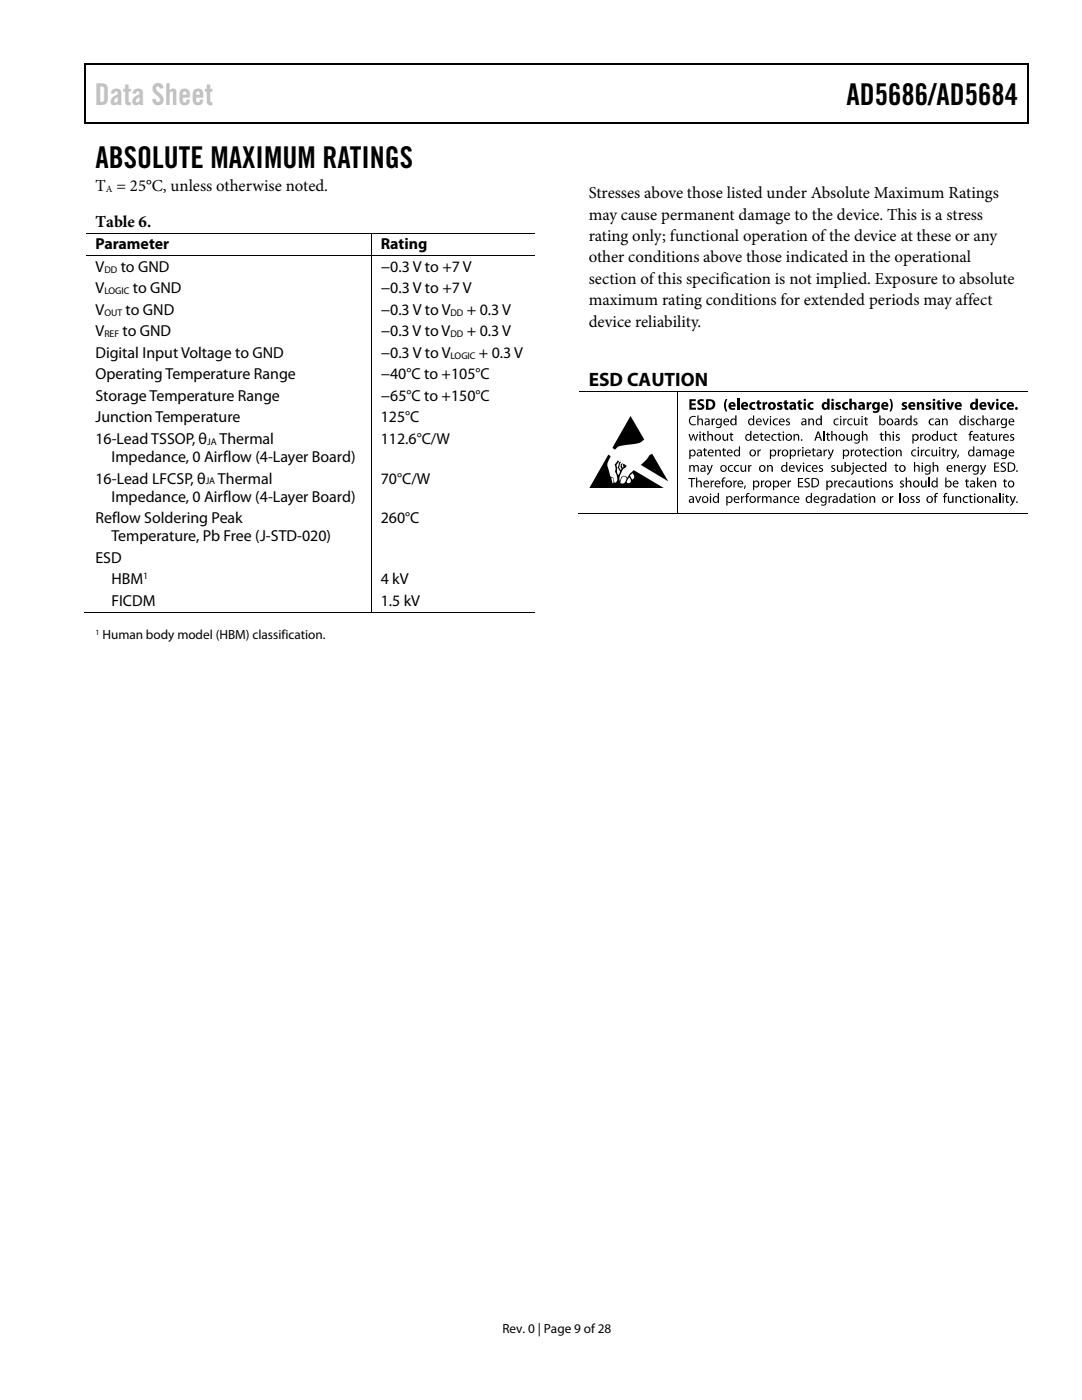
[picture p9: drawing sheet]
<svg xmlns="http://www.w3.org/2000/svg" width="216mm" height="279mm" viewBox="0 0 216 279" stroke-linecap="round" stroke-linejoin="round" font-family="sans-serif">
<defs><g id="words">
<text font-size="6" fill="#c0c0c0" x="18.9" y="21">Data Sheet</text>
<g font-size="6">
<text x="168.9" y="21">AD5686/AD5684</text>
<text x="19" y="33.6">ABSOLUTE MAXIMUM RATINGS</text>
</g>
<text font-size="3.9" x="117.5" y="77">ESD CAUTION</text>
<g font-size="3.3">
<text x="19" y="38.1">T = 25°C, unless otherwise noted.</text>
<text x="117.5" y="39.5">Stresses above those listed under Absolute Maximum Ratings</text>
<text x="19" y="45.2">Table 6.</text>
<text x="117.5" y="43.8">may cause permanent damage to the device. This is a stress</text>
<text x="117.5" y="48.1">rating only; functional operation of the device at these or any</text>
<text x="117.5" y="52.4">other conditions above those indicated in the operational</text>
<text x="117.5" y="56.6">section of this specification is not implied. Exposure to absolute</text>
<text x="117.5" y="60.9">maximum rating conditions for extended periods may affect</text>
<text x="117.5" y="65.2">device reliability.</text>
</g>
<g font-size="3.2">
<text x="19" y="49.8">Parameter</text>
<text x="76" y="49.8">Rating</text>
<text x="19" y="54.3">V</text>
<text x="19" y="58.5">V</text>
<text x="24.1" y="54.3">to GND</text>
<text x="26.5" y="58.5">to GND</text>
<text x="76" y="54.3">−0.3 V to +7 V</text>
<text x="76" y="58.5">−0.3 V to +7 V</text>
<text x="19" y="62.8">V</text>
<text x="25.1" y="62.8">to GND</text>
<text x="76" y="62.8">−0.3 V to V</text>
<text x="93.2" y="62.8">+ 0.3 V</text>
<text x="19" y="67.1">V</text>
<text x="19" y="71.4">Digital Input Voltage to GND</text>
<text x="24.4" y="67.1">to GND</text>
<text x="76" y="71.4">−0.3 V to V</text>
<text x="76" y="67.1">−0.3 V to V</text>
<text x="93.2" y="67.1">+ 0.3 V</text>
<text x="95.6" y="71.4">+ 0.3 V</text>
<text x="19" y="75.7">Operating Temperature Range</text>
<text x="76" y="75.7">−40°C to +105°C</text>
<text x="19" y="80">Storage Temperature Range</text>
<text x="76" y="80">−65°C to +150°C</text>
<text x="19" y="84.3">Junction Temperature</text>
<text x="19" y="88.6">16-Lead TSSOP, θ</text>
<text x="43.8" y="88.6">Thermal</text>
<text x="76" y="88.6">112.6°C/W</text>
<text x="76" y="84.3">125°C</text>
<text x="22.2" y="92.2">Impedance, 0 Airflow (4-Layer Board)</text>
<text x="19" y="96.5">16-Lead LFCSP, θ</text>
<text x="22.2" y="100.1">Impedance, 0 Airflow (4-Layer Board)</text>
<text x="43.5" y="96.5">Thermal</text>
<text x="76" y="96.5">70°C/W</text>
<text x="19" y="104.4">Reflow Soldering Peak</text>
<text x="22.2" y="108">Temperature, Pb Free (J-STD-020)</text>
<text x="76" y="104.4">260°C</text>
<text x="19" y="112.3">ESD</text>
<text x="22.2" y="116.6">HBM</text>
<text x="76" y="116.6">4 kV</text>
<text x="22.2" y="120.9">FICDM</text>
<text x="76" y="120.9">1.5 kV</text>
</g>
<g font-size="2.6">
<text x="20.4" y="127.6">Human body model (HBM) classification.</text>
<text x="100.3" y="266">Rev. 0 | Page 9 of 28</text>
</g>
<g font-size="1.9">
<text x="21.1" y="38.3">A</text>
<text x="20.8" y="54.4">DD</text>
<text x="20.8" y="58.7">LOGIC</text>
<text x="20.8" y="63">OUT</text>
<text x="89.9" y="63">DD</text>
<text x="20.8" y="67.3">REF</text>
<text x="89.9" y="67.3">DD</text>
<text x="89.9" y="71.6">LOGIC</text>
<text x="41.3" y="88.8">JA</text>
<text x="41" y="96.7">JA</text>
<text x="28.6" y="115.5">1</text>
</g>
<text font-size="1.6" x="19" y="126.7">1</text>
</g></defs>
<g fill="#000">
<path d="M16.9 12.7h.2v1h-.2zM205.1 12.7h.2v1h-.2zM205.1 12.7h.2v.3h-.2zM82.3 24.4h.2v.3h-.2zM205.1 24.4h.2v.3h-.2zM144.8 79.6h.3a2.78 2.78 0 0 0 0 2.5h-.2a2.19 2.19 0 0 1-.1-2.5zM151.1 80l.4-.2v.5h.4v.3h-.4l.1 .7 .3 .1v.3a.51 .51 0 0 1-.6 0 .51 .51 0 0 1-.2-.5v-.6h-.2zM156.5 80l.5-.2v.5h.3v.3h-.3v.7l.3 .1v.3a.52 .52 0 0 1-.6 0 .52 .52 0 0 1-.2-.5v-.6h-.2zM159.3 80l.4-.2v.5h.4v.3h-.4l.1 .7 .2 .1v.3a.49 .49 0 0 1-.5 0 .49 .49 0 0 1-.2-.5v-.6h-.2v-.3h.2zM169.5 79.6h.5v.8a.54 .54 0 0 1 .6-.1 .54 .54 0 0 1 .3 .6v.9h-.4l-.1-1-.2-.2-.2 .2v1h-.5zM187 80l.5-.2v.5h.4v.3h-.4v.7l.3 .1v.3a.5 .5 0 0 1-.5 0 .5 .5 0 0 1-.3-.5v-.6h-.2v-.3h.2zM125.8 83.1l2.7 4.6-.2 .2a3.8 3.8 0 0 1-2.7 .8l-.7 .1a2.3 2.3 0 0 0-2.2 .9l-.5-.3z"/>
<path d="M129.5 90.9l.6-.3 3.2 5.5-5.5-3.3 1.2-1.1zM137.5 92.8h.3v.2a.47 .47 0 0 1 .8 0l.4-.2 .4 .2v1.1h-.2v-.9l-.3-.2-.3 .2v.9h-.2l-.1-.9-.2-.2-.3 .2v.9h-.3zM137.4 86.6h.2l.3 1.1 .4-1.1h.2l.3 1.1 .3-1.1h.2l-.4 1.3h-.2l-.4-1-.3 1h-.2zM137.4 95.4h1.3v.2h-.6v1.7h-.2v-1.7h-.5zM137.6 79.7h1.2v.4h-.8v.4h.8v.4h-.8v.5h.9v.4h-1.3zM137.7 83.3l.7-.3 .5 .1-.1 .2a.76 .76 0 0 0-1.1 .7 .76 .76 0 0 0 1.1 .6l.1 .2a.97 .97 0 0 1-1.3-.3 .97 .97 0 0 1 .1-1.2zM138.9 95.3h.2v.8a.51 .51 0 0 1 .9 0v1.2h-.2v-1l-.3-.2-.4 .3v.9h-.2zM138.7 99h.2l.4 1.1 .4-1.1h.3l-.6 1.4h-.2zM139.1 82.9h.3v.8l.4-.2 .4 .2 .1 1.2h-.3v-1l-.3-.2-.3 .3v.9h-.3zM139.4 79.8l.5-.1 .6 .1-.1 .3-.5-.1-.2 .1 .1 .3a.72 .72 0 0 1 .7 .9 .72 .72 0 0 1-1 .5l-.4-.1 .1-.4 .7 .1 .2-.2-.2-.2a.69 .69 0 0 1-.7-.4 .69 .69 0 0 1 .2-.8zM140.3 86.4l.2-.1v.3h.3v.2h-.3v.9l.3 .1-.1 .2h-.2l-.2-.3v-.9h-.2v-.2h.2zM140.5 89.5l.2-.1v.3h.4v.2h-.4l.1 .9 .3 .1-.1 .2h-.3l-.2-.3v-.9h-.2v-.2h.2z"/>
<path d="M141.1 86h.3v.8l.3-.2h.3a1.39 1.39 0 0 1 .3 1.3h-.3v-.9l-.3-.2-.3 .3v.8h-.3zM141 92.8h.2l.4 1.1 .4-1.1h.2l-.2 .6a2.28 2.28 0 0 1-.9 1.4v-.2l.4-.5zM141.8 95.9h.2v.3l.5-.3v.2l-.3 .1-.2 .2v.9h-.2zM142 83.5h.2v.3l.5-.3v.2l-.3 .1-.1 .2v.9h-.3zM142.7 89.7h.2v.3l.1-.2a.5 .5 0 0 1 .8 .1v1.2h-.2v-1l-.3-.2-.3 .2-.1 1h-.2zM144.2 95.4l.6-.1-.1 .2h-.3l-.1 .2v.2h.4v.2h-.4v1.2h-.2v-1.2h-.2v-.2h.2zM144.3 89.5l.2-.1v.3h.4v.2h-.4v.9l.3 .1 .1 .2h-.4l-.2-.3v-.9h-.2v-.2h.2zM144.2 86.6h.2v1l.3 .2 .3-.2 .1-1h.2v1.3h-.2v-.2l-.1 .1a.48 .48 0 0 1-.8 0zM145.8 86.4l.2-.1v.3h.3v.2h-.3v.9l.3 .1v.1l-.3 .1-.2-.3v-.9h-.3v-.2h.3zM145.4 93l.5-.2 .4 .1-.1 .1a.51 .51 0 0 0-.7 .5 .51 .51 0 0 0 .7 .4l.1 .2a.7 .7 0 0 1-1-.2 .7 .7 0 0 1 .1-.9zM146.3 95.9h.2l.1 .3 .2-.3h.2v.2l-.2 .1-.2 .2v.9h-.3zM147.1 79.6h.5v2.2h-.5z"/>
<path d="M146.6 93l.6-.2 .3 .1-.1 .1a.51 .51 0 0 0-.7 .5 .51 .51 0 0 0 .7 .4l.1 .2a.71 .71 0 0 1-.9-.2 .71 .71 0 0 1 0-.9zM147.8 99h.3v.3l.4-.3v.2l-.2 .1-.2 .2v.9h-.2zM148.6 96.9h.2l-.2 .7h-.2zM147.8 92.8h.2v1l.3 .2 .3-.2 .1-1h.2v1.3h-.2v-.2l-.1 .2a.48 .48 0 0 1-.8-.1zM149.3 92.8h.2v.3l.4-.3v.2l-.2 .1-.2 .2v.8h-.2zM149.7 80.5l.8-.3 .2 .1-.1 .3a.44 .44 0 0 0-.6 .4 .44 .44 0 0 0 .7 .4v.3a.82 .82 0 0 1-1-.2 .82 .82 0 0 1 0-1zM151.1 99h.2l.1 .3 .2-.3h.2v.2l-.3 .1-.1 .2v.9h-.3zM151.1 89.7h.2l.1 .3 .4-.3v.2l-.2 .1-.2 .3v.8h-.2zM151.8 95.9h.2l.1 .3 .4-.3v.2l-.4 .3v.9h-.3zM151.6 86.6h.2v-.2l.2-.1v.3h.4v.2h-.4l.1 .9 .2 .1v.1h-.4l-.1-1.1h-.2zM152 99h.3v.2l.2-.2h.3l.3 .3 .3-.3h.3l.2 .6v.8h-.2v-1l-.3-.2-.3 .2v1h-.2l-.1-1-.2-.2-.3 .3v.9h-.2zM152.1 80.3h.4l.1 .2 .2-.2 .3-.1v.5h-.3l-.2 .2v.9h-.4z"/>
<path d="M152.1 83.5h.3l.4 1.1 .3-1.1h.3l-.5 1.4h-.3zM153.1 92.8h.2v.2l.1-.1a.5 .5 0 0 1 .7 .1l.1 1.1h-.3v-.9l-.3-.2-.3 .3v.8h-.2zM154.1 86.8l.5-.2 .4 .1-.1 .2a.5 .5 0 0 0-.8 .4 .5 .5 0 0 0 .8 .4v.2a.7 .7 0 0 1-.9-.2 .7 .7 0 0 1 .1-.9zM155.2 80.4l.5-.2 .4 .1-.1 .3h-.4v.2a.56 .56 0 0 1 .6 .7 .56 .56 0 0 1-.9 .3l-.3-.1 .1-.4 .4 .2 .2-.2-.5-.3a.42 .42 0 0 1 0-.6zM155.2 89.7h.2v.3l.5-.3v.2l-.3 .1-.1 .3-.1 .8h-.2zM154.4 83.7l.5-.2 .3 .1v.2a.5 .5 0 0 0-.8 .4 .5 .5 0 0 0 .8 .4v.2a.7 .7 0 0 1-.9-.2 .7 .7 0 0 1 .1-.9zM155.3 86.4l.3-.1v.3h.3v.2h-.3v.9l.3 .1-.1 .2h-.3l-.1-.3-.1-.9h-.2v-.2h.2zM155.7 99h.2v.3l.1-.2a.5 .5 0 0 1 .7 .1l.1 1.2h-.2v-1l-.3-.2-.4 .2v1h-.2zM156.9 83.7l.4-.2 .3 .1-.1 .2-.4-.1v.3a.47 .47 0 0 1 .5 .5 .47 .47 0 0 1-.6 .4l-.2-.1v-.2l.4 .1 .2-.2-.2-.2a.41 .41 0 0 1-.3-.6zM157.2 95.9h.2v.3l.4-.3v.2l-.2 .1-.2 .2v.9h-.2zM158.3 86.6h.2l.1 .3 .1-.2a.46 .46 0 0 1 .7 .1l.1 1.1h-.3v-.9l-.3-.2-.3 .3v.8h-.3zM158.7 92.8h.3l.4 1.1 .3-1.1h.3l-.5 1.3h-.3z"/>
<path d="M159.2 89.7h.2v.3l.4-.3v.2l-.2 .1-.2 .2v.9h-.2zM159.9 87.7h.2v.2h-.2zM159.2 95.4h1v.2h-.7v.6h.7v.2h-.7v.6h.8v.3h-1.1zM160.6 95.6a.81 .81 0 0 1 .9-.1v.2l-.6-.1a.29 .29 0 0 0 0 .5 .63 .63 0 0 1 .7 .9 .63 .63 0 0 1-1.1 .2v-.2a.4 .4 0 0 0 .6 .1 .4 .4 0 0 0 .1-.6 .7 .7 0 0 1-.6-.9zM161.3 83.5h.2v.3l.1-.2a.48 .48 0 0 1 .7 .1l.1 1.2h-.2v-1l-.3-.2-.3 .2-.1 1h-.2zM161 93l.5-.2 .3 .1v.1a.51 .51 0 0 0-.8 .5 .51 .51 0 0 0 .8 .4v.2a.71 .71 0 0 1-.9-.2 .71 .71 0 0 1 .1-.9zM161.3 80.5l.9-.3 .1 .1v.3a.44 .44 0 0 0-.7 .4 .44 .44 0 0 0 .7 .4v.3a.81 .81 0 0 1-1-.2 .81 .81 0 0 1 0-1zM162.2 89.5l.2-.1v.3h.4v.2h-.4v.9l.3 .1-.1 .2h-.2l-.2-.3v-.9h-.3v-.2h.3zM163.5 93l.4-.2 .3 .1-.1 .1h-.4v.3a.47 .47 0 0 1 .5 .5 .47 .47 0 0 1-.7 .4l-.1-.1v-.2l.4 .1 .2-.2-.2-.2a.4 .4 0 0 1-.3-.6zM164.3 86h.2v1.9h-.2zM164.3 89.7h.2v.3l.3-.3h.2v.2l-.2 .1-.2 .2v.9h-.3zM164.8 86.6h.2v-.2l.3-.1v.3h.3v.2h-.3v.9l.3 .1v.1h-.5l-.1-1.1h-.2z"/>
<path d="M165.3 99h.2v.3l.5-.3v.2l-.2 .1-.2 .3v.8h-.3zM165.1 89.7h.3l.4 1.1 .3-1.1h.3l-.2 .6a2.12 2.12 0 0 1-.9 1.4l-.1-.2 .5-.5zM165.9 86h.2v.8l.3-.2h.3a1.49 1.49 0 0 1 .3 1.3h-.2l-.1-.9-.2-.2-.4 .3v.8h-.2zM165.9 93l.4-.2 .3 .1v.1h-.5v.2l.2 .2a.4 .4 0 0 1 .4 .3 .4 .4 0 0 1-.2 .4h-.7l.1-.2h.5v-.2l-.2-.1a.4 .4 0 0 1-.3-.6zM166.5 95.9h.2v.3l.4-.3v.2l-.2 .1-.2 .2v.9h-.2zM166.8 80.5l.5-.3 .4 .1v.3h-.5v.2a.54 .54 0 0 1 .6 .5 .54 .54 0 0 1-.7 .5l-.4-.1v-.4l.4 .2 .2-.2-.6-.4zM166.5 83.7l.5-.2 .3 .1v.2a.51 .51 0 0 0-.8 .4 .51 .51 0 0 0 .8 .4v.2a.7 .7 0 0 1-.9-.2 .7 .7 0 0 1 .1-.9zM167 92.8h.2l.1 1 .3 .2 .3-.3v-.9h.2v1.3h-.2v-.2l-.1 .2a.48 .48 0 0 1-.7-.1zM168.3 83.5h.2v.3l.4-.3v.2l-.2 .1-.2 .2v.9h-.2zM168.2 80.5l.9-.3 .1 .1v.3a.45 .45 0 0 0-.7 .4 .45 .45 0 0 0 .7 .4v.3a.82 .82 0 0 1-1-.2 .82 .82 0 0 1 0-1zM168.8 96.1l.5-.2 .4 .1-.1 .2a.5 .5 0 0 0-.7 .4 .5 .5 0 0 0 .7 .4l.1 .2a.7 .7 0 0 1-1-.2 .7 .7 0 0 1 .1-.9zM169.7 89.7h.3v.3l.4-.3v.2l-.2 .1-.2 .2v.9h-.2z"/>
<path d="M168.9 86.6h.3v1l.2 .2 .4-.3v-.9h.2l.1 1.3h-.3v-.2l-.1 .1a.47 .47 0 0 1-.7 0zM169.3 83.7l.5-.2 .3 .1v.2a.51 .51 0 0 0-.8 .4 .51 .51 0 0 0 .8 .4v.2a.7 .7 0 0 1-.9-.2 .7 .7 0 0 1 .1-.9zM170.5 98.8l.2-.1v.3h.4v.2h-.4v.9l.3 .1v.2h-.3l-.2-.3v-.9h-.2v-.2h.2zM170.4 83.5h.2v1a.33 .33 0 0 0 .4 .2 .33 .33 0 0 0 .3-.4v-.8h.2v1.4h-.2v-.3l-.1 .2a.48 .48 0 0 1-.8-.1zM172 86h.2v.8l.3-.2h.3a1.52 1.52 0 0 1 .3 1.3h-.2l-.1-.9-.2-.2-.4 .3v.8h-.2zM171.3 95.9h.2v1l.3 .2 .3-.3v-.9h.3v1.4h-.2v-.3l-.1 .1a.44 .44 0 0 1-.7 0zM172 89.7h.2v-.2l.2-.1v.3h.4v.2h-.4l.1 .9 .3 .1v.2l-.5-.1-.1-1.1h-.2zM172.6 83.3l.2-.1v.3h.4v.2h-.4v.7l.1 .2 .3 .1-.1 .2h-.3l-.2-.3v-.9h-.2v-.2h.2zM172.9 80.3h.4l.1 .2 .2-.2 .3-.1v.5h-.3l-.2 .2v.9h-.5zM172.2 93l.6-.2 .3 .1-.1 .1a.51 .51 0 0 0-.7 .5 .51 .51 0 0 0 .8 .4v.2a.71 .71 0 0 1-.9-.2 .71 .71 0 0 1 0-.9zM172.8 95.7l.3-.1v.3h.4v.2h-.4v.9l.3 .1v.2h-.3l-.2-.3-.1-.9h-.1zM173.5 99h.2v.3l.1-.2a.51 .51 0 0 1 .8 .1v1.2h-.2l-.1-1-.2-.2-.4 .3v.9h-.2z"/>
<path d="M173.2 92.8h.3v-.2l.2-.1v.3h.4v.2h-.4l.1 .9 .2 .1v.1h-.4l-.1-1.1h-.3zM174.5 89.9l.5-.2 .4 .1-.1 .2a.5 .5 0 0 0-.7 .4 .5 .5 0 0 0 .7 .4l.1 .2a.7 .7 0 0 1-1-.2 .7 .7 0 0 1 .1-.9zM175.9 95.9h.2v.3l.1-.2a.46 .46 0 0 1 .7 .1l.1 1.2h-.2l-.1-1-.2-.2-.4 .3v.9h-.2zM175.7 86.4l.3-.1v.3h.3v.2h-.3v.9l.3 .1v.1l-.3 .1-.2-.3-.1-.9h-.2zM175.7 89.5l.3-.1v.3h.3v.2h-.3v.9l.3 .1-.1 .2h-.2l-.2-.3-.1-.9h-.2v-.2h.2zM176.6 86h.2v.8l.3-.2h.4a1.49 1.49 0 0 1 .2 1.3h-.2v-.9l-.3-.2-.4 .3v.8h-.2zM177.4 96.1a.5 .5 0 0 1 .7-.1v.2l-.5-.1v.3l.2 .1a.4 .4 0 0 1 .4 .3 .4 .4 0 0 1-.2 .4h-.7l.1-.2 .3 .1 .2-.2-.5-.5zM177.5 79.6h.3a2.3 2.3 0 0 1 0 2.5h-.3a2.78 2.78 0 0 0 0-2.5zM177.6 99h.2v.3l.5-.3v.2l-.3 .1-.2 .2v.9h-.2zM178.8 86.8l.4-.2 .3 .1v.2l-.5-.1v.3l.2 .1a.4 .4 0 0 1 .3 .3 .4 .4 0 0 1-.2 .4h-.6l.1-.2h.5v-.2l-.2-.1a.39 .39 0 0 1-.3-.6zM178.8 89.7h.2v.3l.1-.2a.51 .51 0 0 1 .7 .1l.1 1.2h-.2l-.1-1-.3-.2-.3 .3v.9h-.2zM178.7 92.6l.2-.1v.3h.3v.2h-.3v.9l.3 .1-.1 .2h-.2l-.2-.3v-.9h-.2v-.2h.2z"/>
<path d="M179.6 96.1a.52 .52 0 0 1 .8-.1l-.1 .2-.4-.1v.3a.48 .48 0 0 1 .5 .6 .48 .48 0 0 1-.8 .2v-.2l.3 .1 .3-.2-.6-.5zM179.9 83.5h.2v.3l.4-.3v.2l-.2 .1-.2 .2v.9h-.2zM180 80.5l.5-.3 .5 .1-.1 .3h-.5v.2a.54 .54 0 0 1 .6 .5 .54 .54 0 0 1-.6 .5l-.5-.1 .1-.4 .4 .2 .2-.2-.6-.4zM180.7 95.3h.3v.8l.3-.2h.3a1.47 1.47 0 0 1 .3 1.4h-.3v-1l-.3-.2-.3 .3v.9h-.3zM182.3 83.7l.4-.2 .3 .1v.2l-.5-.1v.3l.2 .1a.39 .39 0 0 1 .4 .3 .39 .39 0 0 1-.2 .4h-.7l.1-.2 .5 .1v-.3l-.2-.1a.41 .41 0 0 1-.3-.6zM182.4 92.2h.2v.8a.51 .51 0 0 1 .8 0l.1 1.1h-.2v-.9l-.4-.2-.3 .2v.9h-.2zM182 89.9l.5-.2 .3 .1v.2a.5 .5 0 0 0-.8 .4 .5 .5 0 0 0 .8 .4v.2a.7 .7 0 0 1-.9-.2 .7 .7 0 0 1 .1-.9zM182.9 80.3h.5v.2l.1-.1a.56 .56 0 0 1 .6-.1 .56 .56 0 0 1 .3 .6v.9h-.5v-1l-.2-.2-.3 .2v1h-.5zM183.6 86.6h.2v.3l.5-.3v.2l-.3 .1-.1 .3v.7h-.3zM183.7 89.7h.3v.3l.4-.3v.2l-.2 .1-.2 .2v.9h-.3zM184.8 80.5l.5-.3 .5 .1-.1 .3h-.5v.2a.54 .54 0 0 1 .6 .5 .54 .54 0 0 1-.6 .5l-.5-.1 .1-.4 .4 .2 .2-.2-.6-.4zM183.7 95.9h.3v1l.3 .2 .3-.3v-.9h.3v1.4h-.2v-.3l-.1 .1a.46 .46 0 0 1-.8 0z"/>
<path d="M185.3 95.3h.2v2h-.2zM184.7 89.9l.6-.2 .3 .1-.1 .2a.51 .51 0 0 0-.7 .4 .51 .51 0 0 0 .7 .4l.1 .2a.71 .71 0 0 1-.9-.2 .71 .71 0 0 1 0-.9zM186.1 92.2h.2v.8l.3-.2h.4a1.47 1.47 0 0 1 .2 1.3h-.2v-.9l-.3-.2-.4 .3v.8h-.2zM185.5 83.7l.5-.2 .4 .1-.1 .2a.5 .5 0 0 0-.7 .4 .5 .5 0 0 0 .7 .4l.1 .2a.7 .7 0 0 1-1-.2 .7 .7 0 0 1 .1-.9zM185.9 89.7h.2v1a.33 .33 0 0 0 .4 .2 .33 .33 0 0 0 .3-.4v-.8h.2v1.4h-.2v-.3l-.1 .2a.47 .47 0 0 1-.8-.1zM188 83.5h.2v.3l.1-.2a.48 .48 0 0 1 .7 .1l.1 1.2h-.3v-1l-.2-.2-.4 .3v.9h-.2zM188.1 89.5l.2-.1v.3h.4v.2h-.4l.1 .9 .2 .1 .1 .2h-.4l-.2-.3v-.9h-.2zM187.6 86.6h.2v1l.3 .2 .3-.3v-.9h.3v1.3h-.2v-.2l-.1 .1a.47 .47 0 0 1-.8 0zM188.9 89.7h.2l.1 .3 .4-.3v.2l-.2 .1-.2 .2v.9h-.3zM188.8 80.3h.5l.3 1 .3-1h.5l-.6 1.5h-.4zM189.7 89.7h.3l.4 1.1 .3-1.1h.3l-.2 .6a2.01 2.01 0 0 1-.9 1.4l-.1-.2a.44 .44 0 0 0 .4-.5zM189.2 86.8l.5-.2 .3 .1v.2a.5 .5 0 0 0-.8 .4 .5 .5 0 0 0 .8 .4v.2a.7 .7 0 0 1-.9-.2 .7 .7 0 0 1 .1-.9z"/>
<path d="M189.1 99h.3v1l.3 .2 .3-.3v-.9h.3v1.4h-.3v-.3l-.1 .2a.45 .45 0 0 1-.7-.1zM190.4 92.8h.2v.2l.1-.1a.5 .5 0 0 1 .7 .1l.1 1.1h-.3v-.9l-.3-.2-.3 .3v.8h-.2zM190.4 86.4l.2-.1v.3h.4v.2h-.4l.1 .9 .3 .1v.1l-.4 .1-.2-.3v-.9h-.2v-.2h.2zM190.6 99h.3v.3l.1-.2a.49 .49 0 0 1 .7 .1l.1 1.2h-.2l-.1-1-.3-.2-.3 .2v1h-.3zM191.1 90.7h.3l-.3 .7h-.2zM192.8 95.7l.2-.1v.3h.3v.2h-.3v.9l.3 .1v.2h-.3l-.2-.3v-.9h-.2v-.2h.2zM193.3 92.8h.2v.3l.5-.3v.2l-.3 .1-.2 .2v.8h-.2zM193.6 86.1l.6-.1-.1 .2h-.3l-.1 .2v.2h.3v.2h-.3v1.1h-.2v-1.1h-.2v-.2h.2zM193.7 83.7l.4-.2 .3 .1v.2l-.5-.1 .1 .3 .1 .1a.4 .4 0 0 1 .4 .3 .4 .4 0 0 1-.2 .4h-.7l.1-.2 .3 .1 .2-.2-.5-.5zM193.5 98.8l.2-.1v.3h.4v.2h-.4l.1 .9 .3 .1v.2h-.2a.35 .35 0 0 1-.4-.5v-.7h-.2v-.2h.2zM194.9 95.3h.3v1.2l.5-.6h.3l-.5 .6 .6 .8h-.3l-.5-.7-.1 .7h-.3zM194.9 83.7l.5-.2 .3 .1v.2a.51 .51 0 0 0-.8 .4 .51 .51 0 0 0 .8 .4v.2a.71 .71 0 0 1-.9-.2 .71 .71 0 0 1 .1-.9z"/>
<path d="M195.5 92.8h.3l.4 1.1 .3-1.1h.3l-.2 .6a2.2 2.2 0 0 1-.9 1.4l-.1-.2 .4-.5zM196 82.9h.3v.8a.49 .49 0 0 1 .8 0l.1 1.2h-.3v-1l-.3-.2-.3 .3v.9h-.3zM196.1 89.7h.3v.2a.45 .45 0 0 1 .4-.2 .45 .45 0 0 1 .4 .3l.4-.3 .4 .2 .1 1.2h-.3v-1l-.3-.2-.3 .3v.9h-.2l-.1-1-.2-.2-.3 .3v.9h-.3zM196.5 99h.2v.3l.1-.2a.49 .49 0 0 1 .8 .1l.1 1.2h-.3v-1l-.3-.2-.3 .2v1h-.3zM197 86.4l.2-.1v.3h.4v.2h-.4v.9l.3 .1v.1l-.3 .1-.2-.3v-.9h-.2v-.2h.2zM197 80.3h.5l.3 1 .3-1h.4l-.5 1.5h-.5zM197.6 95.9h.2v.3l.1-.2a.48 .48 0 0 1 .8 .1l.1 1.2h-.3v-1l-.3-.2-.3 .3v.9h-.3zM198.9 83.5h.2v.3l.4-.3v.2l-.4 .3v.9h-.2zM197.8 86.6h.3v1a.33 .33 0 0 0 .4 .2 .33 .33 0 0 0 .2-.4v-.8h.2l.1 1.3h-.2l-.1-.2-.1 .1a.47 .47 0 0 1-.7 0zM198.4 92.3h1v.2h-.8v.6h.7v.2h-.7v.7h.8v.1h-1zM199.3 86.6h.2l.1 .3 .4-.3v.2l-.2 .1-.2 .3v.7h-.3zM199.7 92.5a.78 .78 0 0 1 1-.1l-.1 .2-.3-.1-.3 .1 .1 .4a.64 .64 0 0 1 .6 .9 .64 .64 0 0 1-1.1 .2l.1-.2a.41 .41 0 0 0 .6 .1 .41 .41 0 0 0 .1-.6l-.2-.1a.55 .55 0 0 1-.5-.8z"/>
<path d="M200.3 95.7l.3-.1v.3h.3v.2h-.3v.9l.3 .1-.1 .2h-.3l-.1-.3-.1-.9h-.2v-.2h.2zM199.7 80.5l.9-.3 .1 .1v.3a.43 .43 0 0 0-.7 .4 .43 .43 0 0 0 .7 .4v.3a.81 .81 0 0 1-1-.2 .81 .81 0 0 1 0-1zM200.7 98.8l.3-.1v.3h.3v.2h-.3v.9l.3 .1v.2h-.3l-.2-.3-.1-.9h-.2v-.2h.2zM201.6 86.8l.4-.2 .4 .1-.1 .2-.5-.1v.3l.2 .1a.4 .4 0 0 1 .4 .3 .4 .4 0 0 1-.2 .4h-.7l.1-.2 .3 .1 .2-.2-.5-.5zM201.4 99h.3l.4 1.1 .4-1.1h.2l-.2 .6a2.19 2.19 0 0 1-.9 1.4l-.1-.2 .5-.5zM202.8 93.9h.2v.2h-.2zM149 98.5l.6-.1-.1 .2h-.3l-.1 .2v.2h.3v.2h-.3v1.2h-.2v-1.2h-.2v-.2h.2zM157.3 99.2l.5-.2 .4 .1-.1 .2a.51 .51 0 0 0-.7 .4 .51 .51 0 0 0 .7 .4l.1 .2a.7 .7 0 0 1-1-.2 .7 .7 0 0 1 .1-.9zM179.6 98.4h.2v2h-.2zM181.7 99.2l.4-.2 .3 .1v.2l-.4-.1v.3a.48 .48 0 0 1 .5 .5 .48 .48 0 0 1-.7 .4l-.2-.1 .1-.2 .3 .1 .3-.2-.6-.5zM182.8 99.2l.4-.2 .3 .1v.2l-.4-.1v.3l.1 .1a.41 .41 0 0 1 .4 .3 .41 .41 0 0 1-.2 .4h-.7l.1-.2 .3 .1 .3-.2-.6-.5zM186.6 98.5l.6-.1v.2h-.4v.2l-.1 .2h.3v.2h-.3v1.2h-.2v-1.2h-.2v-.2h.2z"/>
<path d="M188.5 98.5l.5-.1v.2h-.3l-.1 .2v.2h.3v.2h-.3v1.2h-.2v-1.2h-.2v-.2h.2zM192.3 99.2l.5-.2 .3 .1v.2a.51 .51 0 0 0-.8 .4 .51 .51 0 0 0 .8 .4v.2a.71 .71 0 0 1-.9-.2 .71 .71 0 0 1 .1-.9zM199.4 98.4h.2v2h-.2zM202.8 100.1h.2v.2h-.2z"/>
<path d="M140.9 79.7a1.51 1.51 0 0 1 1.8 .6 1.24 1.24 0 0 1-.4 1.3 1.24 1.24 0 0 1-1.3 .2h-.1zM141.4 80v1.4a.71 .71 0 0 0 .8-.7 .71 .71 0 0 0-.8-.7z"/>
<path d="M164.2 80.4l.4-.2 .5 .2v-.8h.4v2.2h-.4v-.2a.7 .7 0 0 1-1 .1 .7 .7 0 0 1-.1-1zM164.6 80.6l-.1 .2a.41 .41 0 0 0 0 .4 .41 .41 0 0 0 .4 .2 .42 .42 0 0 0 .2-.5 .42 .42 0 0 0-.5-.3z"/>
<path d="M193.8 80.4l.4-.2 .4 .2v-.8h.5v2.2h-.4v-.2a.7 .7 0 0 1-1 0 .7 .7 0 0 1-.1-.9zM194.2 80.6l-.1 .2a.45 .45 0 0 0 .3 .6 .42 .42 0 0 0 .3-.4 .42 .42 0 0 0-.5-.4z"/>
<path d="M121.4 90.7l-3.8 6.7h14.8l-6-3.5-.7 .6-.5 .8-.2-.1a.72 .72 0 0 0-.8-.2 .72 .72 0 0 0-.4 .7l-.1 .3a2.89 2.89 0 0 1 1.3-2.8v-.3l-.6-.3v.6l-.2 .2-.1-.4v-.6l-.2 .3-.1 .5 .2 .4-.1 .2-.4-.6 .2-.7 .3-.2-.3-.2-.5 1.2 .2 .3a.72 .72 0 0 1-.1 1.2l-.2-.7v-.7a.82 .82 0 0 1 .3-1.1l.1-.2-.2-.2-.7 .8 .2 .7-.1 .8 .4 .8a1.03 1.03 0 0 1-.5 1.4l-.3-1.2a.8 .8 0 0 1-.7-.9l-.1-.5a2.14 2.14 0 0 1 .2-2.5 .44 .44 0 0 0-.3-.6zM122 95.3h.2l.2 .4v.6l-.1 .2zM124.3 95.1a.59 .59 0 0 1 .7 .3 .59 .59 0 0 1-.2 .7 .59 .59 0 0 1-1 .2l.1-.6zM125.5 95.3a.52 .52 0 0 1 .4 .8 .52 .52 0 0 1-.8 .2zM125.8 94.8l.4-.4a.72 .72 0 0 1 0 1.3l-.5-.7z"/>
<path d="M137.5 89.7h.3v.3a.62 .62 0 0 1 .8 0 .62 .62 0 0 1 .1 .8 .62 .62 0 0 1-.9 .1v.7h-.3zM137.9 90l-.1 .2a.43 .43 0 0 0 .1 .6 .43 .43 0 0 0 .6-.1 .51 .51 0 0 0-.3-.8z"/>
<path d="M139.6 86.1h.2v.3h-.2zM139.6 86.6h.2v1.3h-.2z"/>
<path d="M139.1 89.8l.4-.1 .5 .3 .1 1.1h-.2l-.1-.2a.43 .43 0 0 1-.6 .1 .43 .43 0 0 1 0-.7l.6-.1v-.1l-.3-.2-.4 .1zM139.3 90.5l-.1 .2a.31 .31 0 0 0 .4 .2 .31 .31 0 0 0 .2-.3v-.2z"/>
<path d="M140.5 96.1a.58 .58 0 0 1 .7-.1 .58 .58 0 0 1 .3 .6h-1a.53 .53 0 0 0 .9 .4v.2a.71 .71 0 0 1-.9-.1 .71 .71 0 0 1 0-1zM140.7 96.1l-.1 .4h.7l-.2-.4z"/>
<path d="M139.8 92.9l.2-.1a.57 .57 0 0 1 .8 .5v.8h-.2l-.1-.1a.42 .42 0 0 1-.6 .1 .42 .42 0 0 1 0-.7l.6-.1v-.1a.4 .4 0 0 0-.6-.1zM140.1 93.6l-.1 .4 .4-.1 .1-.1v-.3z"/>
<path d="M141.4 89.9a.58 .58 0 0 1 .7-.1 .58 .58 0 0 1 .3 .6h-.9l.2 .5 .6-.1v.2a.72 .72 0 0 1-.9-.1 .72 .72 0 0 1 0-1zM141.6 89.9l-.1 .4h.7l-.2-.4z"/>
<path d="M140.7 83.6h.1a.57 .57 0 0 1 .8 .4v.9h-.2v-.2l-.2 .2-.5-.1a.41 .41 0 0 1 .1-.7l.6-.1v-.1a.42 .42 0 0 0-.7-.1zM140.9 84.3l-.1 .2a.29 .29 0 0 0 .3 .2 .29 .29 0 0 0 .3-.3v-.2z"/>
<path d="M141.7 98.5h.2v.3h-.2zM141.6 99h.3v1.4h-.3z"/>
<path d="M142.7 96.1a.59 .59 0 0 1 .8-.1 .59 .59 0 0 1 .3 .6h-1a.51 .51 0 0 0 .3 .5 .51 .51 0 0 0 .5-.1l.1 .2a.71 .71 0 0 1-1-.1 .71 .71 0 0 1 0-1zM143 96.1l-.2 .4h.7l-.1-.4z"/>
<path d="M142.5 87.3a.7 .7 0 0 1 1.4 0 .7 .7 0 0 1-1.4 0zM143 86.9a.49 .49 0 0 0-.2 .6 .49 .49 0 0 0 .6 .2 .49 .49 0 0 0 .2-.6 .49 .49 0 0 0-.6-.2z"/>
<path d="M142.4 99.2l.4-.2 .4 .2v-.8h.3v2h-.3v-.3a.61 .61 0 0 1-.8 .2 .61 .61 0 0 1-.1-.9zM142.6 99.3a.5 .5 0 0 0-.1 .6 .5 .5 0 0 0 .5 .3 .5 .5 0 0 0 .2-.6 .5 .5 0 0 0-.6-.3z"/>
<path d="M143 83.7l.4-.2 .4 .2v-.2h.2v.4a1.36 1.36 0 0 1-.3 1.5l-.8-.1 .1-.2 .1 .1a.47 .47 0 0 0 .5-.1 .47 .47 0 0 0 .2-.5 .63 .63 0 0 1-1 0 .63 .63 0 0 1 .2-.9zM143.2 83.8a.54 .54 0 0 0-.2 .5 .54 .54 0 0 0 .4 .4 .48 .48 0 0 0 .4-.6 .48 .48 0 0 0-.6-.3z"/>
<path d="M143.7 93.5a.7 .7 0 0 1 1.4 0 .7 .7 0 0 1-1.4 0zM144.1 93a.5 .5 0 0 0-.1 .7 .5 .5 0 0 0 .6 .2 .5 .5 0 0 0 .2-.6 .5 .5 0 0 0-.7-.3z"/>
<path d="M144.5 83.7a.57 .57 0 0 1 .7-.1 .57 .57 0 0 1 .3 .6h-.9l.2 .5 .6-.1v.2a.72 .72 0 0 1-.9-.1 .72 .72 0 0 1 0-1zM144.7 83.7l-.1 .4h.7l-.2-.4z"/>
<path d="M144.9 99h.2v.3a.62 .62 0 0 1 .9-.2 .62 .62 0 0 1 .1 .9 .55 .55 0 0 1-.4 .4 .55 .55 0 0 1-.5-.2v.7h-.3zM145.3 99.3a.49 .49 0 0 0-.1 .6 .49 .49 0 0 0 .6 .2 .55 .55 0 0 0-.3-.9z"/>
<path d="M145.2 89.9a.58 .58 0 0 1 .7-.1 .58 .58 0 0 1 .3 .6h-.9l.2 .5 .6-.1v.2a.72 .72 0 0 1-.9-.1 .72 .72 0 0 1 0-1zM145.4 89.9l-.1 .4h.7l-.2-.4z"/>
<path d="M144.7 96.6a.7 .7 0 0 1 1.4 0 .7 .7 0 0 1-1.4 0zM145.2 96.2a.49 .49 0 0 0-.2 .6 .49 .49 0 0 0 .6 .2 .49 .49 0 0 0 .2-.6 .49 .49 0 0 0-.6-.2z"/>
<path d="M145.5 80.5a.71 .71 0 0 1 .9-.2 .71 .71 0 0 1 .4 .9h-1a.51 .51 0 0 0 .8 .2l.1 .3a.83 .83 0 0 1-1.1-.1 .83 .83 0 0 1-.1-1.1zM145.9 80.6l-.1 .2h.6l-.1-.2z"/>
<path d="M146.6 99.2a.57 .57 0 0 1 .7-.1 .57 .57 0 0 1 .3 .6h-1l.3 .5 .5-.1 .1 .2a.72 .72 0 0 1-1-.1 .72 .72 0 0 1 .1-1zM146.8 99.2l-.2 .3h.7l-.1-.3z"/>
<path d="M145.9 83.7l.4-.2 .4 .2v-.8h.3v2h-.3v-.3a.64 .64 0 0 1-.9 .1 .64 .64 0 0 1 .1-1zM146.1 83.8a.57 .57 0 0 0 .2 .9 .49 .49 0 0 0 .4-.6 .49 .49 0 0 0-.6-.3z"/>
<path d="M147.3 96.1a.58 .58 0 0 1 .7-.1 .58 .58 0 0 1 .3 .6h-.9l.2 .4h.6v.2a.71 .71 0 0 1-.9-.1 .71 .71 0 0 1 0-1zM147.5 96.1l-.1 .4h.7l-.2-.4z"/>
<path d="M146.6 89.9l.4-.2 .4 .2v-.8h.3v2h-.3v-.3a.62 .62 0 0 1-.8 .2 .62 .62 0 0 1-.1-.9zM146.8 90a.5 .5 0 0 0-.2 .6 .5 .5 0 0 0 .6 .3 .5 .5 0 0 0 .2-.6 .5 .5 0 0 0-.6-.3z"/>
<path d="M148 80.5a.71 .71 0 0 1 .9-.2 .71 .71 0 0 1 .4 .9h-1l.2 .2h.6l.1 .3a.83 .83 0 0 1-1.1-.1 .83 .83 0 0 1-.1-1.1zM148.4 80.6l-.1 .2h.5l-.1-.2z"/>
<path d="M148.9 86.8l.4-.2 .4 .2v-.8h.2v1.9h-.2v-.2a.61 .61 0 0 1-.8 .2 .61 .61 0 0 1-.2-.9zM149.1 86.9a.49 .49 0 0 0-.2 .6 .49 .49 0 0 0 .6 .3l.2-.3a.47 .47 0 0 0-.1-.5 .47 .47 0 0 0-.5-.1z"/>
<path d="M149.5 90.4a.7 .7 0 0 1 1.4 0 .7 .7 0 0 1-1.4 0zM150 90a.5 .5 0 0 0-.2 .6 .5 .5 0 0 0 .6 .2 .56 .56 0 0 0-.2-.9z"/>
<path d="M150.2 95.9h.3v.3a.63 .63 0 0 1 .9 0 .63 .63 0 0 1 0 .8 .63 .63 0 0 1-.9 .1v.7h-.2zM150.6 96.2a.44 .44 0 0 0 0 .7 .44 .44 0 0 0 .6-.1 .47 .47 0 0 0 0-.5 .47 .47 0 0 0-.5-.2z"/>
<path d="M150.4 86.8a.58 .58 0 0 1 .7-.1 .58 .58 0 0 1 .3 .6h-.9a.52 .52 0 0 0 .8 .4v.2a.71 .71 0 0 1-.9-.1 .71 .71 0 0 1 0-1zM150.7 86.8l-.2 .4h.7l-.1-.4z"/>
<path d="M149.4 83.7l.5-.2 .4 .2v-.8h.2v2h-.2v-.3a.61 .61 0 0 1-.9 .2 .61 .61 0 0 1-.1-.9zM149.7 83.8a.57 .57 0 0 0 .2 .9 .49 .49 0 0 0 .4-.6 .49 .49 0 0 0-.6-.3z"/>
<path d="M151 83.7a.58 .58 0 0 1 .7-.1 .58 .58 0 0 1 .3 .6h-.9l.2 .5 .6-.1v.2a.72 .72 0 0 1-.9-.1 .72 .72 0 0 1 0-1zM151.2 83.7l-.1 .4h.7l-.2-.4z"/>
<path d="M151.4 93.5a.7 .7 0 0 1 1.4 0 .7 .7 0 0 1-1.4 0zM151.9 93a.5 .5 0 0 0-.2 .7 .5 .5 0 0 0 .6 .2 .5 .5 0 0 0 .2-.6 .5 .5 0 0 0-.6-.3z"/>
<path d="M152.7 86.8a.58 .58 0 0 1 .7-.1 .58 .58 0 0 1 .3 .6h-1a.54 .54 0 0 0 .9 .4v.2a.71 .71 0 0 1-.9-.1 .71 .71 0 0 1 0-1zM152.9 86.8l-.1 .4h.7l-.2-.4z"/>
<path d="M152.6 96.6a.7 .7 0 0 1 1.4 0 .7 .7 0 0 1-1.4 0zM152.8 96.6a.46 .46 0 0 0 .9 0 .46 .46 0 0 0-.9 0z"/>
<path d="M153.6 89.7h.2v.3a.62 .62 0 0 1 .9-.2 .62 .62 0 0 1 .1 .9 .56 .56 0 0 1-.4 .4 .56 .56 0 0 1-.5-.2v.7h-.3zM154 90a.5 .5 0 0 0-.1 .6 .5 .5 0 0 0 .6 .2 .57 .57 0 0 0-.2-.9z"/>
<path d="M153.6 83.1h.2v.2h-.2zM153.6 83.5h.3v1.4h-.3z"/>
<path d="M153.2 81a.81 .81 0 0 1 1.6 0 .81 .81 0 0 1-1.6 0zM153.8 80.6l-.1 .2a.49 .49 0 0 0 .3 .7 .43 .43 0 0 0 .3-.5 .43 .43 0 0 0-.5-.4z"/>
<path d="M154.2 95.9h.2l.1 .3a.61 .61 0 0 1 .8-.2 .61 .61 0 0 1 .1 .9 .53 .53 0 0 1-.4 .4 .53 .53 0 0 1-.5-.2v.7h-.3zM154.6 96.2a.44 .44 0 0 0 0 .7 .44 .44 0 0 0 .6-.1 .47 .47 0 0 0 0-.5 .47 .47 0 0 0-.5-.2z"/>
<path d="M155.6 83.7a.58 .58 0 0 1 .7-.1 .58 .58 0 0 1 .3 .6h-1l.3 .5 .5-.1 .1 .2a.71 .71 0 0 1-1-.1 .71 .71 0 0 1 .1-1zM155.8 83.7l-.2 .4h.7l-.1-.4z"/>
<path d="M155.9 96.1a.58 .58 0 0 1 .7-.1 .58 .58 0 0 1 .3 .6h-1a.51 .51 0 0 0 .3 .5 .51 .51 0 0 0 .6-.1v.2a.71 .71 0 0 1-1-.1 .71 .71 0 0 1 .1-1zM156.1 96.1l-.2 .4h.8l-.2-.4z"/>
<path d="M156.1 86.3a.15 .15 0 0 1 .3 0 .15 .15 0 0 1-.3 0zM156.2 86.6h.2v1.3h-.2z"/>
<path d="M156 90.4a.69 .69 0 0 1 1.3 0 .69 .69 0 0 1-1.3 0zM156.4 90a.5 .5 0 0 0-.2 .6 .5 .5 0 0 0 .6 .2 .57 .57 0 0 0-.1-.9z"/>
<path d="M156 93l.4-.2 .5 .2v-.8h.2v1.9h-.2v-.2a.61 .61 0 0 1-.9 .2 .61 .61 0 0 1-.1-.9zM156.3 93.1a.57 .57 0 0 0 .2 .9 .49 .49 0 0 0 .4-.6 .49 .49 0 0 0-.6-.3z"/>
<path d="M156.7 87.3a.7 .7 0 0 1 1.4 0 .7 .7 0 0 1-1.4 0zM157.2 86.9a.49 .49 0 0 0-.2 .6 .49 .49 0 0 0 .6 .2 .49 .49 0 0 0 .2-.6 .49 .49 0 0 0-.6-.2z"/>
<path d="M157.6 89.7h.2v.3a.62 .62 0 0 1 .9 0 .62 .62 0 0 1 0 .8 .62 .62 0 0 1-.9 .1v.7h-.2zM157.9 90a.49 .49 0 0 0 0 .6 .49 .49 0 0 0 .5 .2 .56 .56 0 0 0-.2-.9z"/>
<path d="M157.6 93a.58 .58 0 0 1 .7-.1 .58 .58 0 0 1 .3 .6h-1a.54 .54 0 0 0 .9 .4v.2a.72 .72 0 0 1-.9-.1 .72 .72 0 0 1 0-1zM157.8 93l-.2 .4h.7l-.1-.4z"/>
<path d="M158.5 99.2a.59 .59 0 0 1 .7-.1 .59 .59 0 0 1 .3 .6h-.9l.2 .5 .6-.1v.2a.72 .72 0 0 1-.9-.1 .72 .72 0 0 1 0-1zM158.7 99.2l-.1 .3h.7l-.1-.3z"/>
<path d="M157.6 80.4l.3-.2a.64 .64 0 0 1 .9 .7l.1 .9h-.4l-.1-.2a.51 .51 0 0 1-.7 .1 .51 .51 0 0 1 0-.8l.7-.2-.3-.2-.4 .2zM158 81.1v.3h.3l.1-.4z"/>
<path d="M160.1 89.2h.2v.3h-.2zM160.1 89.7h.2v1.4h-.2z"/>
<path d="M160.2 92.4h.3v.2h-.3zM160.2 92.8h.3v1.3h-.3z"/>
<path d="M160.4 79.7h.4v.3h-.4zM160.4 80.3h.4v1.5h-.4z"/>
<path d="M160.8 89.9a.58 .58 0 0 1 .7-.1 .58 .58 0 0 1 .3 .6h-1l.3 .5 .6-.1v.2a.72 .72 0 0 1-.9-.1 .72 .72 0 0 1 0-1zM161 89.9l-.2 .4h.8l-.2-.4z"/>
<path d="M160 83.6l.4-.1 .5 .3v1.1h-.2v-.2a.43 .43 0 0 1-.6 .1 .43 .43 0 0 1 0-.7l.6-.1v-.1a.43 .43 0 0 0-.7-.1zM160.2 84.3v.4l.4-.1 .1-.1v-.3z"/>
<path d="M161.9 95.4a1.02 1.02 0 0 1 1.4 .4 1.02 1.02 0 0 1-.3 1.4l-1.1 .1zM162.2 95.6v1.5a.78 .78 0 0 0 1-.8 .78 .78 0 0 0-1-.7z"/>
<path d="M160.9 99.2l.5-.2 .4 .2v-.8h.2v2h-.2v-.3a.62 .62 0 0 1-.9 .2 .62 .62 0 0 1-.1-.9zM161.2 99.3a.51 .51 0 0 0-.2 .6 .51 .51 0 0 0 .6 .3l.2-.3a.48 .48 0 0 0-.1-.5 .48 .48 0 0 0-.5-.1z"/>
<path d="M162.2 93a.58 .58 0 0 1 .7-.1 .58 .58 0 0 1 .3 .6h-1a.52 .52 0 0 0 .8 .4l.1 .2a.72 .72 0 0 1-1-.1 .72 .72 0 0 1 .1-1zM162.4 93l-.2 .4h.7l-.1-.4z"/>
<path d="M162.5 99.2a.57 .57 0 0 1 .7-.1 .57 .57 0 0 1 .3 .6h-1l.3 .5 .6-.1v.2a.72 .72 0 0 1-.9-.1 .72 .72 0 0 1 0-1zM162.7 99.2l-.1 .3h.7l-.2-.3z"/>
<path d="M163.1 86.1h.3l.6 1.8h-.2l-.2-.5h-.7l-.1 .5h-.3zM163.3 86.3l-.3 .9h.5z"/>
<path d="M163 89.8l.4-.1 .5 .3 .1 1.1h-.2l-.1-.2a.42 .42 0 0 1-.6 .1 .42 .42 0 0 1 0-.7l.6-.1v-.1a.41 .41 0 0 0-.7-.1zM163.2 90.5v.4h.3l.2-.2v-.3z"/>
<path d="M162.9 83.7l.4-.2 .4 .2v-.8h.3v2h-.2v-.3a.61 .61 0 0 1-.9 .2 .61 .61 0 0 1-.1-.9zM163.2 83.8a.57 .57 0 0 0 .2 .9 .49 .49 0 0 0 .3-.6 .49 .49 0 0 0-.5-.3z"/>
<path d="M164.9 95.9h.2v.3a.62 .62 0 0 1 .9 0 .62 .62 0 0 1 0 .8 .62 .62 0 0 1-.9 .1v.7h-.2zM165.2 96.2a.44 .44 0 0 0 0 .7 .44 .44 0 0 0 .7-.1 .47 .47 0 0 0-.1-.5 .47 .47 0 0 0-.4-.2z"/>
<path d="M165.9 79.8a.25 .25 0 0 1 .5 0 .25 .25 0 0 1-.5 0zM165.9 80.3h.5v1.5h-.5z"/>
<path d="M167.4 96.1a.57 .57 0 0 1 .7-.1 .57 .57 0 0 1 .3 .6h-.9l.2 .4h.6v.2a.71 .71 0 0 1-.9-.1 .71 .71 0 0 1 0-1zM167.7 96.1l-.2 .4h.7l-.1-.4z"/>
<path d="M167.6 83.2a.15 .15 0 0 1 .3 0 .15 .15 0 0 1-.3 0zM167.6 83.5h.3v1.4h-.3z"/>
<path d="M167.3 87.3a.7 .7 0 0 1 1.4 0 .7 .7 0 0 1-1.4 0zM167.7 86.9a.49 .49 0 0 0-.1 .6 .49 .49 0 0 0 .6 .2 .49 .49 0 0 0 .1-.6 .49 .49 0 0 0-.6-.2z"/>
<path d="M168.2 89.7h.2v.3a.63 .63 0 0 1 .9 0 .63 .63 0 0 1 0 .8 .63 .63 0 0 1-.9 .1v.7h-.2zM168.5 90a.49 .49 0 0 0 0 .6 .49 .49 0 0 0 .5 .2 .56 .56 0 0 0-.2-.9z"/>
<path d="M168.5 92.2h.3v.8a.62 .62 0 0 1 .8 .1 .62 .62 0 0 1 0 .9 .62 .62 0 0 1-.9-.1v.2h-.2zM168.9 93.1a.49 .49 0 0 0-.1 .6 .49 .49 0 0 0 .6 .2 .5 .5 0 0 0 .1-.6 .5 .5 0 0 0-.5-.3z"/>
<path d="M167.6 99.2l.4-.2 .4 .2v-.8h.3v2h-.2v-.3a.61 .61 0 0 1-.9 .2 .61 .61 0 0 1-.1-.9zM167.9 99.3a.5 .5 0 0 0-.2 .6 .5 .5 0 0 0 .5 .3l.2-.3a.47 .47 0 0 0 0-.5 .47 .47 0 0 0-.5-.1z"/>
<path d="M170.1 92.8h.3v.7a.9 .9 0 0 1-.6 1.2v-.1l.2-.2 .1-.2zM170.1 92.4h.2l.1 .2h-.3z"/>
<path d="M169.9 96h.2a.54 .54 0 0 1 .8 .4v.9h-.2v-.2a.42 .42 0 0 1-.7 .1 .42 .42 0 0 1 .1-.7l.5-.1v-.1l-.3-.2-.3 .1zM170.2 96.7v.3h.3l.1-.1v-.3z"/>
<path d="M170.8 93a.58 .58 0 0 1 .7-.1 .58 .58 0 0 1 .3 .6h-.9a.52 .52 0 0 0 .8 .4l.1 .2a.72 .72 0 0 1-1-.1 .72 .72 0 0 1 0-1zM171.1 93l-.2 .4h.7l-.1-.4z"/>
<path d="M170.5 90.4a.7 .7 0 0 1 1.4 0 .7 .7 0 0 1-1.4 0zM170.7 90.4a.5 .5 0 0 0 1 0 .5 .5 0 0 0-1 0z"/>
<path d="M171.3 98.5h.3v.3h-.3zM171.3 99h.3v1.4h-.3z"/>
<path d="M170.5 86.8a.51 .51 0 0 1 .9 0v-.2h.2v.4a1.34 1.34 0 0 1-.4 1.5l-.7-.1v-.2l.6 .1 .2-.6a.63 .63 0 0 1-.9 0 .63 .63 0 0 1 .1-.9zM170.8 86.9a.48 .48 0 0 0-.2 .6 .48 .48 0 0 0 .5 .2 .48 .48 0 0 0 .2-.5 .48 .48 0 0 0-.5-.3z"/>
<path d="M171.9 83.2a.16 .16 0 0 1 .3 0 .16 .16 0 0 1-.3 0zM171.9 83.5h.2v1.4h-.2z"/>
<path d="M171.3 80.4l.3-.2a.67 .67 0 0 1 1 .7v.9h-.5v-.2a.52 .52 0 0 1-.9-.1 .52 .52 0 0 1 .5-.7l.4-.1-.3-.2-.4 .2zM171.7 81.1v.3l.2 .1 .2-.5z"/>
<path d="M173.1 89.9a.58 .58 0 0 1 .7-.1 .58 .58 0 0 1 .3 .6h-.9l.2 .5 .6-.1v.2a.72 .72 0 0 1-.9-.1 .72 .72 0 0 1 0-1zM173.3 89.9l-.1 .4h.7l-.1-.4z"/>
<path d="M173.7 95.5a.15 .15 0 0 1 .3 0 .15 .15 0 0 1-.3 0zM173.7 95.9h.3v1.4h-.3z"/>
<path d="M174.4 93a.58 .58 0 0 1 .7-.1 .58 .58 0 0 1 .3 .6h-1a.54 .54 0 0 0 .9 .4v.2a.72 .72 0 0 1-.9-.1 .72 .72 0 0 1 0-1zM174.6 93l-.1 .4h.7l-.2-.4z"/>
<path d="M174.2 96.6a.7 .7 0 0 1 1.4 0 .7 .7 0 0 1-1.4 0zM174.5 96.6a.46 .46 0 0 0 .9 0 .46 .46 0 0 0-.9 0z"/>
<path d="M175.5 82.9h.2v.8a.62 .62 0 0 1 .9-.1 .62 .62 0 0 1 .1 .9 .56 .56 0 0 1-.5 .4 .56 .56 0 0 1-.5-.3v.3h-.2zM175.8 83.8a.5 .5 0 0 0-.1 .6 .5 .5 0 0 0 .6 .2 .5 .5 0 0 0 .2-.6 .5 .5 0 0 0-.6-.3z"/>
<path d="M174.2 80.4a.58 .58 0 0 1 .9 0v-.1h.4v.4a1.74 1.74 0 0 1-.2 1.5l-.4 .2h-.6l-.2-.1 .1-.4a.48 .48 0 0 0 .6 .2 .48 .48 0 0 0 .3-.5 .68 .68 0 0 1-.9 0 .68 .68 0 0 1-.1-.9zM174.6 80.6a.45 .45 0 0 0 .2 .8 .4 .4 0 0 0 .3-.5 .4 .4 0 0 0-.5-.3z"/>
<path d="M176 80.5a.71 .71 0 0 1 .9-.2 .71 .71 0 0 1 .3 .9h-.9l.2 .2h.6l.1 .3a.83 .83 0 0 1-1.1-.1 .83 .83 0 0 1-.1-1.1zM176.4 80.6l-.1 .2h.5l-.1-.2z"/>
<path d="M176.6 89.2h.2v.3h-.2zM176.6 89.7h.2v1.4h-.2z"/>
<path d="M175.8 93l.4-.2 .4 .2v-.8h.2v1.9h-.2v-.2a.61 .61 0 0 1-.8 .2 .61 .61 0 0 1-.2-.9zM176 93.1a.56 .56 0 0 0 .2 .9 .48 .48 0 0 0 .4-.6 .48 .48 0 0 0-.6-.3z"/>
<path d="M176.9 84.2a.7 .7 0 0 1 1.4 0 .7 .7 0 0 1-1.4 0zM177.4 83.8a.5 .5 0 0 0-.2 .6 .5 .5 0 0 0 .6 .2 .5 .5 0 0 0 .2-.6 .5 .5 0 0 0-.6-.2z"/>
<path d="M177.1 90.4a.7 .7 0 0 1 1.4 0 .7 .7 0 0 1-1.4 0zM177.6 90a.5 .5 0 0 0-.2 .6 .5 .5 0 0 0 .6 .2 .55 .55 0 0 0 .2-.5 .55 .55 0 0 0-.4-.4z"/>
<path d="M178.1 86.2a.16 .16 0 0 1 .3 0 .16 .16 0 0 1-.3 0zM178.1 86.6h.3v1.3h-.3z"/>
<path d="M178.5 83.6l.5-.1 .5 .3v1.1h-.2v-.2a.43 .43 0 0 1-.7 .1 .43 .43 0 0 1 .1-.7l.5-.1v-.1a.4 .4 0 0 0-.6-.1zM178.8 84.3v.4h.3l.1-.2v-.3z"/>
<path d="M179.4 93.5a.7 .7 0 0 1 1.4 0 .7 .7 0 0 1-1.4 0zM179.8 93a.5 .5 0 0 0-.1 .7 .5 .5 0 0 0 .6 .2 .5 .5 0 0 0 .1-.6 .5 .5 0 0 0-.6-.3z"/>
<path d="M181.4 80.5a.71 .71 0 0 1 .9-.2 .71 .71 0 0 1 .3 .9h-.9a.53 .53 0 0 0 .8 .2l.1 .3a.83 .83 0 0 1-1.1-.1 .83 .83 0 0 1-.1-1.1zM181.8 80.6l-.1 .2h.5v-.2z"/>
<path d="M180.8 83.7l.5-.2 .4 .2v-.8h.2v2h-.2v-.3a.6 .6 0 0 1-.9 .2 .6 .6 0 0 1-.1-.9zM181.1 83.8a.57 .57 0 0 0 .2 .9 .49 .49 0 0 0 .4-.6 .49 .49 0 0 0-.6-.3z"/>
<path d="M182.1 86.6h.2v.3a.62 .62 0 0 1 .8-.2 .62 .62 0 0 1 .2 .9 .56 .56 0 0 1-.5 .4 .56 .56 0 0 1-.5-.2v.7h-.2zM182.4 86.9a.44 .44 0 0 0 0 .7 .44 .44 0 0 0 .6 0 .48 .48 0 0 0 0-.6 .48 .48 0 0 0-.5-.2z"/>
<path d="M182.1 96.6a.7 .7 0 0 1 1.4 0 .7 .7 0 0 1-1.4 0zM182.4 96.6a.46 .46 0 0 0 .9 0 .46 .46 0 0 0-.9 0z"/>
<path d="M183.1 89.2h.2v.3h-.2zM183.1 89.7h.3v1.4h-.3z"/>
<path d="M183.9 92.4h.2v.2h-.2zM183.9 92.8h.3v1.3h-.3z"/>
<path d="M184.4 87.3a.7 .7 0 0 1 1.4 0 .7 .7 0 0 1-1.4 0zM184.8 86.9a.49 .49 0 0 0-.1 .6 .49 .49 0 0 0 .6 .2 .49 .49 0 0 0 .1-.6 .49 .49 0 0 0-.6-.2z"/>
<path d="M184.6 93l.5-.2 .4 .2v-.2h.2v.4a1.66 1.66 0 0 1-.2 1.4l-.5 .1-.4-.1v-.2l.2 .1a.47 .47 0 0 0 .5-.1 .47 .47 0 0 0 .2-.5 .63 .63 0 0 1-1 0 .63 .63 0 0 1 .1-.9zM184.9 93a.54 .54 0 0 0 .2 1 .48 .48 0 0 0 .4-.6 .48 .48 0 0 0-.6-.4z"/>
<path d="M186.2 79.7h.3v.3h-.3zM186.1 80.3h.5v1.5h-.5z"/>
<path d="M186 96.1a.52 .52 0 0 1 .9 0v-.8h.2v2h-.2v-.3a.61 .61 0 0 1-.9 .2 .61 .61 0 0 1-.1-.9zM186.3 96.2a.49 .49 0 0 0-.2 .6 .49 .49 0 0 0 .5 .3 .49 .49 0 0 0 .2-.7 .49 .49 0 0 0-.5-.2z"/>
<path d="M186.1 86.8l.4-.2 .4 .2v-.8h.3v1.9h-.2l-.1-.2a.61 .61 0 0 1-.8 .2 .61 .61 0 0 1-.1-.9zM186.3 86.9a.49 .49 0 0 0-.1 .6 .49 .49 0 0 0 .5 .3 .49 .49 0 0 0 .2-.6 .49 .49 0 0 0-.6-.3z"/>
<path d="M187.4 89.2h.2v.3h-.2zM187.4 89.7h.2v1.4h-.2z"/>
<path d="M186.6 83.6l.5-.1 .4 .3 .1 1.1h-.2l-.1-.2a.43 .43 0 0 1-.6 .1 .43 .43 0 0 1 0-.7l.6-.1v-.1l-.3-.2-.3 .1zM186.9 84.3l-.1 .4 .4-.1 .1-.1v-.3z"/>
<path d="M188.2 79.7h.3v.3h-.3zM188.1 80.3h.5v1.5h-.5z"/>
<path d="M188.6 95.3h.2v.8a.62 .62 0 0 1 .9-.1 .62 .62 0 0 1 .1 .9 .55 .55 0 0 1-.4 .4 .55 .55 0 0 1-.6-.3v.3h-.2zM189 96.2a.45 .45 0 0 0 0 .7 .45 .45 0 0 0 .6-.1 .47 .47 0 0 0 0-.5 .47 .47 0 0 0-.5-.2z"/>
<path d="M189 93a.58 .58 0 0 1 .8-.1 .58 .58 0 0 1 .3 .6h-1l.2 .5 .6-.1 .1 .2a.72 .72 0 0 1-1-.1 .72 .72 0 0 1 0-1zM189.3 93l-.2 .4h.7l-.1-.4z"/>
<path d="M190.3 96.1a.57 .57 0 0 1 .7-.1 .57 .57 0 0 1 .3 .6h-1a.52 .52 0 0 0 .9 .4v.2a.71 .71 0 0 1-1-.1 .71 .71 0 0 1 .1-1zM190.5 96.1l-.1 .4h.6l-.1-.4z"/>
<path d="M190.7 80.5a.71 .71 0 0 1 .9-.2 .71 .71 0 0 1 .3 .9h-1l.2 .2h.7v.3a.83 .83 0 0 1-1.1-.1 .83 .83 0 0 1 0-1.1zM191 80.6l-.1 .2h.6l-.1-.2z"/>
<path d="M192 93a.58 .58 0 0 1 .7-.1 .58 .58 0 0 1 .3 .6h-1a.53 .53 0 0 0 .9 .4v.2a.72 .72 0 0 1-.9-.1 .72 .72 0 0 1 0-1zM192.2 93l-.2 .4h.7l-.1-.4z"/>
<path d="M191.6 83.7l.4-.2 .4 .2v-.8h.3v2h-.3v-.3a.6 .6 0 0 1-.8 .2 .6 .6 0 0 1-.1-.9zM191.8 83.8a.57 .57 0 0 0 .2 .9 .49 .49 0 0 0 .4-.6 .49 .49 0 0 0-.6-.3z"/>
<path d="M193.1 83.1h.2v.2h-.2zM193.1 83.5h.2v1.4h-.2z"/>
<path d="M194.3 86.8a.57 .57 0 0 1 .7-.1 .57 .57 0 0 1 .3 .6h-.9l.2 .5 .6-.1v.2a.72 .72 0 0 1-.9-.1 .72 .72 0 0 1 0-1zM194.5 86.8l-.1 .4h.7l-.2-.4z"/>
<path d="M193.3 89.9l.5-.2 .4 .2v-.8h.2v2h-.2v-.3a.62 .62 0 0 1-.9 .2 .62 .62 0 0 1-.1-.9zM193.6 90a.5 .5 0 0 0-.2 .6 .5 .5 0 0 0 .6 .3 .5 .5 0 0 0 .2-.6 .5 .5 0 0 0-.6-.3z"/>
<path d="M194.4 98.5h.2v.3h-.2zM194.4 99h.2v1.4h-.2z"/>
<path d="M193.6 96h.1a.56 .56 0 0 1 .9 .4v.9h-.2l-.1-.2a.43 .43 0 0 1-.6 .1 .43 .43 0 0 1 0-.7l.6-.1v-.1a.42 .42 0 0 0-.6-.1zM193.8 96.7v.3h.4l.1-.2v-.2z"/>
<path d="M194.2 93l.5-.2 .4 .2v-.2h.2v.4a1.66 1.66 0 0 1-.2 1.4l-.5 .1-.4-.1v-.2l.2 .1a.48 .48 0 0 0 .5-.1 .48 .48 0 0 0 .2-.5 .64 .64 0 0 1-1 0 .64 .64 0 0 1 .1-.9zM194.5 93a.55 .55 0 0 0 .2 1 .48 .48 0 0 0 .4-.6 .48 .48 0 0 0-.6-.4z"/>
<path d="M194.8 89.8l.4-.1 .5 .3 .1 1.1h-.2l-.1-.2a.43 .43 0 0 1-.6 .1 .43 .43 0 0 1 0-.7l.6-.1v-.1a.41 .41 0 0 0-.6-.1zM195 90.5v.4h.3l.2-.2v-.3z"/>
<path d="M195.6 80.5a.71 .71 0 0 1 .9-.2 .71 .71 0 0 1 .3 .9h-.9a.52 .52 0 0 0 .8 .2l.1 .3a.83 .83 0 0 1-1.1-.1 .83 .83 0 0 1-.1-1.1zM196 80.6l-.1 .2h.5l-.1-.2z"/>
<path d="M196.3 96.1a.58 .58 0 0 1 .7-.1 .58 .58 0 0 1 .3 .6h-.9l.2 .4h.6v.2a.71 .71 0 0 1-.9-.1 .71 .71 0 0 1 0-1zM196.6 96.1l-.2 .4h.7l-.1-.4z"/>
<path d="M195.6 86.7l.1-.1a.57 .57 0 0 1 .8 .5l.1 .8h-.3v-.1a.43 .43 0 0 1-.6 .1 .43 .43 0 0 1 0-.7l.6-.1v-.1l-.3-.2-.4 .1zM195.8 87.4l-.1 .2a.29 .29 0 0 0 .3 .2 .29 .29 0 0 0 .3-.3v-.2z"/>
<path d="M197.6 83.6l.4-.1 .5 .3v1.1h-.2v-.2a.42 .42 0 0 1-.7 .1 .42 .42 0 0 1 .1-.7l.5-.1v-.1l-.2-.2-.4 .1zM197.8 84.3v.4l.3-.1 .2-.1v-.3z"/>
<path d="M198.8 79.7h.4v.3h-.4zM198.8 80.3h.4v1.5h-.4z"/>
<path d="M198.4 89.8h.8l.2 .4v.9h-.2v-.2l-.3 .2-.4-.1a.41 .41 0 0 1 0-.7l.6-.1v-.1a.42 .42 0 0 0-.6-.1zM198.7 90.5l-.1 .4 .4-.1 .1-.1 .1-.3z"/>
<path d="M200.1 98.5h.2v.3h-.2zM200 99h.3v1.4h-.3z"/>
<path d="M200.3 86.8a.58 .58 0 0 1 .7-.1 .58 .58 0 0 1 .3 .6h-.9a.51 .51 0 0 0 .3 .5 .51 .51 0 0 0 .5-.1v.2a.71 .71 0 0 1-.9-.1 .71 .71 0 0 1 0-1zM200.5 86.8l-.1 .4h.7l-.2-.4z"/>
<path d="M199.9 83.7l.4-.2 .4 .2v-.2h.2v.4a1.36 1.36 0 0 1-.3 1.5l-.8-.1 .1-.2 .6 .1 .2-.6a.63 .63 0 0 1-1 0 .63 .63 0 0 1 .2-.9zM200.1 83.8a.55 .55 0 0 0 .2 .9 .48 .48 0 0 0 .4-.6 .48 .48 0 0 0-.6-.3z"/>
<path d="M199.9 89.9l.4-.2 .4 .2v-.2h.2v.4a1.66 1.66 0 0 1-.2 1.4l-.5 .1-.4-.1 .1-.2 .6 .1 .2-.6a.63 .63 0 0 1-1 0 .63 .63 0 0 1 .2-.9zM200.1 90a.5 .5 0 0 0-.2 .5 .5 .5 0 0 0 .6 .4l.1-.1a.48 .48 0 0 0 .1-.6 .48 .48 0 0 0-.6-.2z"/>
<path d="M201.1 92.3a1.03 1.03 0 0 1 1.3 .3 1.03 1.03 0 0 1 0 1.3l-.6 .2h-.7zM201.3 92.5v1.5a.78 .78 0 0 0 1.1-.8 .78 .78 0 0 0-1.1-.7z"/>
<path d="M201.1 80.5a.72 .72 0 0 1 .9-.2 .72 .72 0 0 1 .3 .9h-1l.3 .2h.6l.1 .3a.84 .84 0 0 1-1.2-.1 .84 .84 0 0 1 0-1.1zM201.5 80.6l-.2 .2h.6l-.1-.2z"/>
<path d="M201.4 83.7a.58 .58 0 0 1 .7-.1 .58 .58 0 0 1 .3 .6h-.9l.2 .5 .6-.1v.2a.72 .72 0 0 1-.9-.1 .72 .72 0 0 1 0-1zM201.6 83.7l-.1 .4h.6l-.1-.4z"/>
<path d="M201.4 89.9a.58 .58 0 0 1 .7-.1 .58 .58 0 0 1 .3 .6h-.9l.2 .5 .6-.1v.2a.72 .72 0 0 1-.9-.1 .72 .72 0 0 1 0-1zM201.6 89.9l-.1 .4h.6l-.1-.4z"/>
<path d="M201.1 96.6a.7 .7 0 0 1 1.4 0 .7 .7 0 0 1-1.4 0zM201.5 96.2a.49 .49 0 0 0-.2 .6 .49 .49 0 0 0 .6 .2 .49 .49 0 0 0 .2-.6 .49 .49 0 0 0-.6-.2z"/>
<path d="M137.5 99.1l.5-.1 .4 .3 .1 1.1h-.2v-.2a.43 .43 0 0 1-.7 .1 .43 .43 0 0 1 0-.7l.6-.1v-.1a.41 .41 0 0 0-.6-.1zM137.8 99.8v.4l.3-.1 .1-.1v-.3z"/>
<path d="M140 99.7a.7 .7 0 0 1 1.4 0 .7 .7 0 0 1-1.4 0zM140.2 99.7a.5 .5 0 0 0 1 0 .5 .5 0 0 0-1 0z"/>
<path d="M149.5 99.7a.7 .7 0 0 1 1.4 0 .7 .7 0 0 1-1.4 0zM150 99.2a.5 .5 0 0 0-.2 .7 .5 .5 0 0 0 .6 .2 .55 .55 0 0 0 .2-.5 .55 .55 0 0 0-.4-.4z"/>
<path d="M154.3 99.1l.5-.1 .4 .3 .1 1.1h-.2v-.2a.42 .42 0 0 1-.7 .1 .42 .42 0 0 1 .1-.7l.5-.1v-.1a.41 .41 0 0 0-.6-.1zM154.6 99.8v.4h.3l.1-.2v-.3z"/>
<path d="M163.9 99.2l.4-.2 .4 .2v-.2h.3l-.1 .4a1.66 1.66 0 0 1-.2 1.4l-.4 .1-.5-.1 .1-.2 .6 .1 .2-.6a.63 .63 0 0 1-.9 0 .63 .63 0 0 1 .1-.9zM164.2 99.2a.49 .49 0 0 0-.2 .6 .49 .49 0 0 0 .5 .3 .49 .49 0 0 0 .2-.5 .49 .49 0 0 0-.5-.4z"/>
<path d="M166.2 99.1l.4-.1 .5 .3 .1 1.1h-.2l-.1-.2a.43 .43 0 0 1-.6 .1 .43 .43 0 0 1 0-.7l.6-.1v-.1l-.3-.2-.3 .1zM166.5 99.8l-.1 .4 .4-.1 .1-.1v-.3z"/>
<path d="M169.1 99.1l.4-.1 .5 .3 .1 1.1h-.2l-.1-.2a.43 .43 0 0 1-.7 .1 .43 .43 0 0 1 .1-.7l.6-.1v-.1l-.3-.2-.4 .1zM169.3 99.8v.4l.4-.1 .1-.1v-.3z"/>
<path d="M171.9 99.7a.69 .69 0 0 1 1.3 0 .69 .69 0 0 1-1.3 0zM172.3 99.2a.5 .5 0 0 0-.2 .7 .5 .5 0 0 0 .6 .2 .57 .57 0 0 0-.1-.9z"/>
<path d="M176 99.7a.69 .69 0 0 1 1.3 0 .69 .69 0 0 1-1.3 0zM176.4 99.2a.5 .5 0 0 0-.2 .7 .5 .5 0 0 0 .6 .2 .56 .56 0 0 0-.2-.9z"/>
<path d="M180.1 99.7a.68 .68 0 0 1 1.3 0 .68 .68 0 0 1-1.3 0zM180.3 99.7a.47 .47 0 0 0 .9 0 .47 .47 0 0 0-.9 0z"/>
<path d="M184.8 99.7a.7 .7 0 0 1 1.4 0 .7 .7 0 0 1-1.4 0zM185.3 99.2a.5 .5 0 0 0-.2 .7 .5 .5 0 0 0 .6 .2 .58 .58 0 0 0-.2-.9z"/>
<path d="M194.9 99.7a.7 .7 0 0 1 1.4 0 .7 .7 0 0 1-1.4 0zM195.4 99.2a.5 .5 0 0 0-.2 .7 .5 .5 0 0 0 .6 .2 .58 .58 0 0 0-.2-.9z"/>
<path d="M198.1 99.1l.4-.1 .5 .3v1.1h-.2v-.2a.43 .43 0 0 1-.7 .1 .43 .43 0 0 1 .1-.7l.6-.1-.1-.1-.3-.2-.3 .1zM198.3 99.8v.4h.3l.2-.2v-.3z"/>
<circle cx="202.8" cy="81.5" r=".28"/>
</g>
<path d="M16.9 12.8h188.2M17 13.7v11M205.2 13.7v11M205.1 24.5h-188.2" fill="none" stroke="#000" stroke-width=".25"/>
<path d="M17.1 46.5h89.6M17.1 51h89.6M74.1 46.6v4.3M74.1 51.1v71.1M135.3 78.1v24.5M205.1 78.1h-89.5M115.3 102.5h19.9M135.4 102.5h69.7M16.9 122.2h57.1M74.1 122.2h32.6" fill="none" stroke="#000" stroke-width=".2"/>
<use href="#words"/>
</svg>
